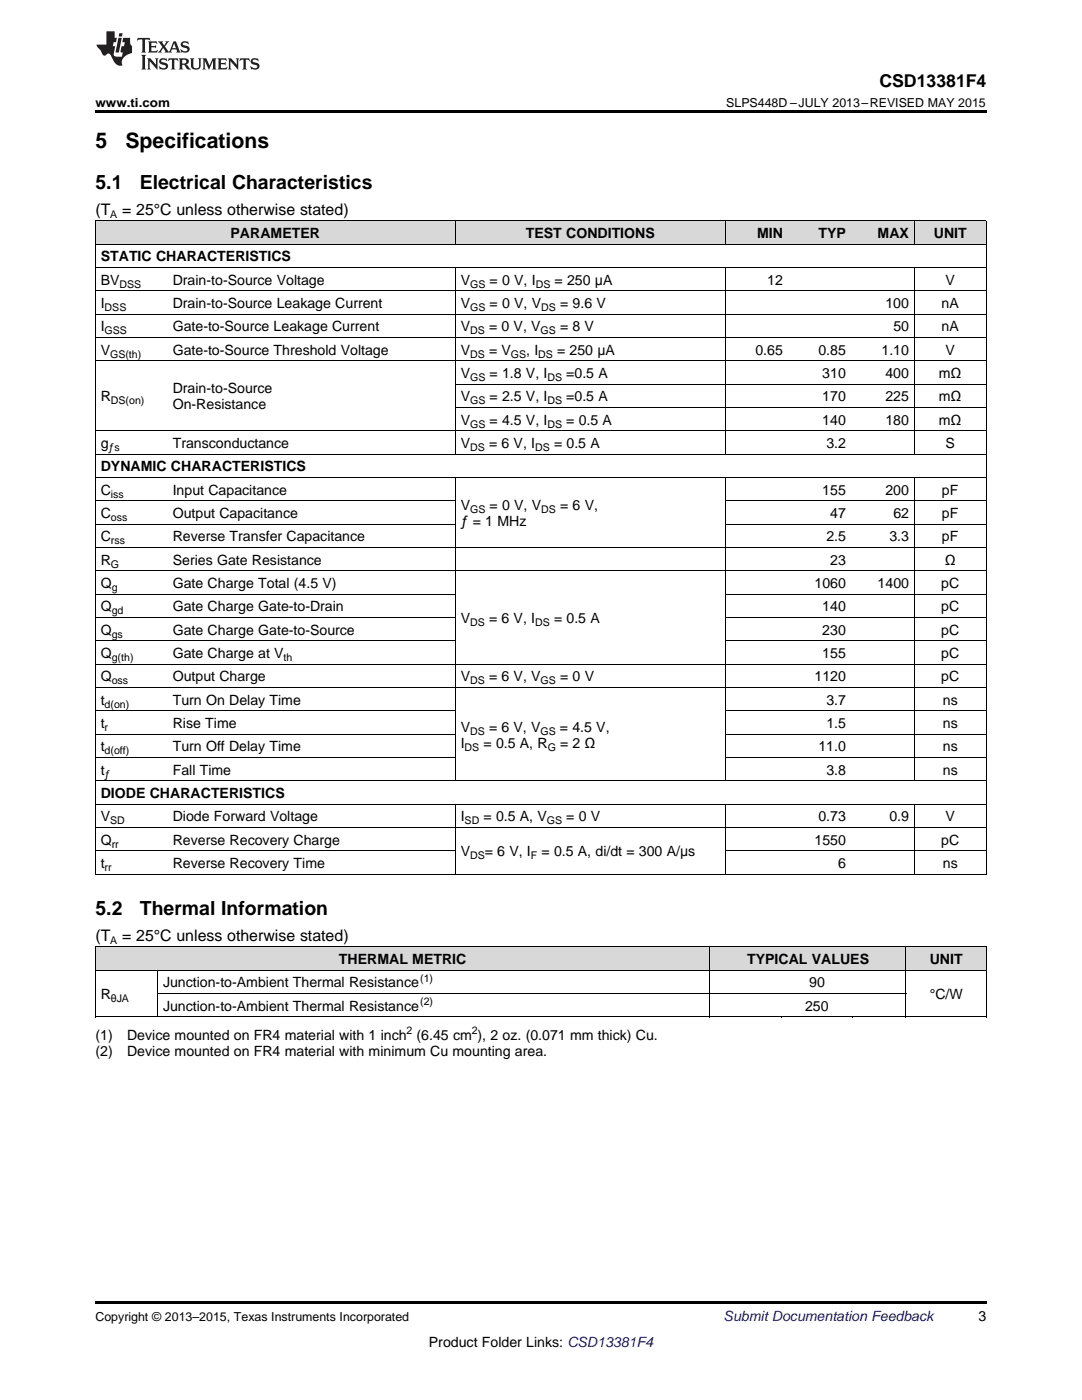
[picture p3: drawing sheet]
<svg xmlns="http://www.w3.org/2000/svg" width="216mm" height="279mm" viewBox="0 0 216 279" stroke-linecap="round" stroke-linejoin="round" font-family="sans-serif">
<defs><g id="words">
<g font-size="4.2">
<text x="19" y="29.6">5</text>
<text x="25" y="29.6">Specifications</text>
</g>
<g font-size="3.9">
<text x="19" y="37.7">5.1</text>
<text x="27.9" y="37.7">Electrical Characteristics</text>
<text x="19" y="182.6">5.2</text>
<text x="27.9" y="182.6">Thermal Information</text>
</g>
<text font-size="3.5" x="175.5" y="17.3">CSD13381F4</text>
<g font-size="3.2">
<text x="19" y="42.9">(T</text>
<text x="24.4" y="42.9">= 25°C unless otherwise stated)</text>
<text x="19" y="187.7">(T</text>
<text x="24.4" y="187.7">= 25°C unless otherwise stated)</text>
</g>
<g font-size="2.8">
<text x="46" y="47.5">PARAMETER</text>
<text x="104.9" y="47.5">TEST CONDITIONS</text>
<text x="151.1" y="47.5">MIN</text>
<text x="163.3" y="47.5">TYP</text>
<text x="175.1" y="47.5">MAX</text>
<text x="186.3" y="47.5">UNIT</text>
<text x="20.1" y="52.2">STATIC CHARACTERISTICS</text>
<text x="20.1" y="56.8">BV</text>
<text x="34.5" y="56.8">Drain-to-Source Voltage</text>
<text x="91.9" y="56.8">V</text>
<text x="97.7" y="56.8">= 0 V, I</text>
<text x="110.7" y="56.8">= 250 μA</text>
<text x="153.1" y="56.8">12</text>
<text x="188.7" y="56.8">V</text>
<text x="20.1" y="61.5">I</text>
<text x="34.5" y="61.5">Drain-to-Source Leakage Current</text>
<text x="91.9" y="61.5">V</text>
<text x="97.7" y="61.5">= 0 V, V</text>
<text x="111.8" y="61.5">= 9.6 V</text>
<text x="176.7" y="61.5">100</text>
<text x="187.9" y="61.5">nA</text>
<text x="20.1" y="66.1">I</text>
<text x="20.1" y="70.8">V</text>
<text x="34.5" y="66.1">Gate-to-Source Leakage Current</text>
<text x="34.5" y="70.8">Gate-to-Source Threshold Voltage</text>
<text x="91.9" y="66.1">V</text>
<text x="91.9" y="70.8">V</text>
<text x="97.6" y="66.1">= 0 V, V</text>
<text x="97.6" y="70.8">= V</text>
<text x="105" y="70.8">, I</text>
<text x="111.2" y="70.8">= 250 μA</text>
<text x="111.8" y="66.1">= 8 V</text>
<text x="150.7" y="70.8">0.65</text>
<text x="163.3" y="70.8">0.85</text>
<text x="175.9" y="70.8">1.10</text>
<text x="178.3" y="66.1">50</text>
<text x="187.9" y="66.1">nA</text>
<text x="188.7" y="70.8">V</text>
<text x="91.9" y="75.5">V</text>
<text x="97.7" y="75.5">= 1.8 V, I</text>
<text x="113" y="75.5">=0.5 A</text>
<text x="164.1" y="75.5">310</text>
<text x="176.7" y="75.5">400</text>
<text x="187.4" y="75.5">mΩ</text>
<text x="20.1" y="80.1">R</text>
<text x="34.5" y="78.5">Drain-to-Source</text>
<text x="34.5" y="81.7">On-Resistance</text>
<text x="91.9" y="80.1">V</text>
<text x="97.7" y="80.1">= 2.5 V, I</text>
<text x="113" y="80.1">=0.5 A</text>
<text x="164.1" y="80.1">170</text>
<text x="176.7" y="80.1">225</text>
<text x="187.4" y="80.1">mΩ</text>
<text x="20.1" y="89.4">g</text>
<text x="34.5" y="89.4">Transconductance</text>
<text x="91.9" y="84.8">V</text>
<text x="91.9" y="89.4">V</text>
<text x="97.6" y="89.4">= 6 V, I</text>
<text x="97.7" y="84.8">= 4.5 V, I</text>
<text x="110.6" y="89.4">= 0.5 A</text>
<text x="113" y="84.8">= 0.5 A</text>
<text x="164.1" y="84.8">140</text>
<text x="164.9" y="89.4">3.2</text>
<text x="176.7" y="84.8">180</text>
<text x="187.4" y="84.8">mΩ</text>
<text x="188.7" y="89.4">S</text>
<text x="20.1" y="94.1">DYNAMIC CHARACTERISTICS</text>
<text x="20.1" y="98.7">C</text>
<text x="34.5" y="98.7">Input Capacitance</text>
<text x="91.9" y="101.8">V</text>
<text x="97.7" y="101.8">= 0 V, V</text>
<text x="111.8" y="101.8">= 6 V,</text>
<text x="164.1" y="98.7">155</text>
<text x="176.7" y="98.7">200</text>
<text x="188" y="98.7">pF</text>
<text x="20.1" y="103.4">C</text>
<text x="34.5" y="103.4">Output Capacitance</text>
<text x="91.9" y="105">ƒ = 1 MHz</text>
<text x="165.7" y="103.4">47</text>
<text x="178.3" y="103.4">62</text>
<text x="188" y="103.4">pF</text>
<text x="20.1" y="108.1">C</text>
<text x="20.1" y="112.7">R</text>
<text x="34.5" y="108.1">Reverse Transfer Capacitance</text>
<text x="34.5" y="112.7">Series Gate Resistance</text>
<text x="164.9" y="108.1">2.5</text>
<text x="165.7" y="112.7">23</text>
<text x="177.5" y="108.1">3.3</text>
<text x="188" y="108.1">pF</text>
<text x="188.5" y="112.7">Ω</text>
<text x="20.1" y="117.4">Q</text>
<text x="34.5" y="117.4">Gate Charge Total (4.5 V)</text>
<text x="162.5" y="117.4">1060</text>
<text x="175.1" y="117.4">1400</text>
<text x="187.8" y="117.4">pC</text>
<text x="20.1" y="122">Q</text>
<text x="34.5" y="122">Gate Charge Gate-to-Drain</text>
<text x="91.9" y="124.4">V</text>
<text x="97.6" y="124.4">= 6 V, I</text>
<text x="110.6" y="124.4">= 0.5 A</text>
<text x="164.1" y="122">140</text>
<text x="187.8" y="122">pC</text>
<text x="20.1" y="126.7">Q</text>
<text x="20.1" y="131.3">Q</text>
<text x="34.5" y="126.7">Gate Charge Gate-to-Source</text>
<text x="34.5" y="131.3">Gate Charge at V</text>
<text x="164.1" y="126.7">230</text>
<text x="164.1" y="131.3">155</text>
<text x="187.8" y="126.7">pC</text>
<text x="187.8" y="131.3">pC</text>
<text x="20.1" y="136">Q</text>
<text x="34.5" y="136">Output Charge</text>
<text x="91.9" y="136">V</text>
<text x="97.6" y="136">= 6 V, V</text>
<text x="111.8" y="136">= 0 V</text>
<text x="162.5" y="136">1120</text>
<text x="187.8" y="136">pC</text>
<text x="20.1" y="140.7">t</text>
<text x="34.5" y="140.7">Turn On Delay Time</text>
<text x="164.9" y="140.7">3.7</text>
<text x="188.1" y="140.7">ns</text>
<text x="20.1" y="145.3">t</text>
<text x="20.1" y="150">t</text>
<text x="34.5" y="145.3">Rise Time</text>
<text x="34.5" y="150">Turn Off Delay Time</text>
<text x="91.9" y="146">V</text>
<text x="91.9" y="149.2">I</text>
<text x="96.5" y="149.2">= 0.5 A, R</text>
<text x="97.6" y="146">= 6 V, V</text>
<text x="111.7" y="146">= 4.5 V,</text>
<text x="111.8" y="149.2">= 2 Ω</text>
<text x="163.3" y="150">11.0</text>
<text x="164.9" y="145.3">1.5</text>
<text x="188.1" y="145.3">ns</text>
<text x="188.1" y="150">ns</text>
<text x="20.1" y="154.6">t</text>
<text x="34.5" y="154.6">Fall Time</text>
<text x="164.9" y="154.6">3.8</text>
<text x="188.1" y="154.6">ns</text>
<text x="20.1" y="159.3">DIODE CHARACTERISTICS</text>
<text x="20.1" y="163.9">V</text>
<text x="34.5" y="163.9">Diode Forward Voltage</text>
<text x="91.9" y="163.9">I</text>
<text x="96.5" y="163.9">= 0.5 A, V</text>
<text x="113" y="163.9">= 0 V</text>
<text x="163.3" y="163.9">0.73</text>
<text x="177.5" y="163.9">0.9</text>
<text x="188.7" y="163.9">V</text>
<text x="20.1" y="168.6">Q</text>
<text x="20.1" y="173.2">t</text>
<text x="34.5" y="168.6">Reverse Recovery Charge</text>
<text x="34.5" y="173.2">Reverse Recovery Time</text>
<text x="91.9" y="170.9">V</text>
<text x="96.7" y="170.9">= 6 V, I</text>
<text x="108.1" y="170.9">= 0.5 A, di/dt = 300 A/μs</text>
<text x="162.5" y="168.6">1550</text>
<text x="167.2" y="173.2">6</text>
<text x="187.8" y="168.6">pC</text>
<text x="188.1" y="173.2">ns</text>
<text x="32.5" y="197.1">Junction-to-Ambient Thermal Resistance</text>
<text x="67.6" y="192.4">THERMAL METRIC</text>
<text x="149.1" y="192.4">TYPICAL VALUES</text>
<text x="161.5" y="197.1">90</text>
<text x="185.5" y="192.4">UNIT</text>
<text x="20.1" y="199.4">R</text>
<text x="32.5" y="201.7">Junction-to-Ambient Thermal Resistance</text>
<text x="160.7" y="201.7">250</text>
<text x="185.5" y="199.4">°C/W</text>
<text x="19" y="207.6">(1)</text>
<text x="25.4" y="207.6">Device mounted on FR4 material with 1 inch (6.45 cm ), 2 oz. (0.071 mm thick) Cu.</text>
<text x="19" y="210.7">(2)</text>
<text x="25.4" y="210.7">Device mounted on FR4 material with minimum Cu mounting area.</text>
<text x="195.3" y="263.6">3</text>
<text x="85.6" y="268.9">Product Folder Links: CSD13381F4</text>
</g>
<text font-size="2.8" fill="#0000c8" x="144.4" y="263.6">Submit Documentation Feedback</text>
<g font-size="2.5">
<text x="19" y="21.4">www.ti.com</text>
<text x="144.9" y="21.4">SLPS448D –JULY 2013–REVISED MAY 2015</text>
<text x="19" y="263.6">Copyright © 2013–2015, Texas Instruments Incorporated</text>
</g>
<g font-size="2.1">
<text x="22" y="43.5">A</text>
<text x="23.8" y="57.4">DSS</text>
<text x="93.8" y="57.4">GS</text>
<text x="106.9" y="57.4">DS</text>
<text x="20.9" y="62.1">DSS</text>
<text x="93.8" y="62.1">GS</text>
<text x="108" y="62.1">DS</text>
<text x="20.9" y="66.7">GSS</text>
<text x="22" y="71.4">GS(th)</text>
<text x="93.8" y="66.7">DS</text>
<text x="93.8" y="71.4">DS</text>
<text x="102" y="71.4">GS</text>
<text x="107.4" y="71.4">DS</text>
<text x="107.9" y="66.7">GS</text>
<text x="93.8" y="76">GS</text>
<text x="109.2" y="76">DS</text>
<text x="22.1" y="80.7">DS(on)</text>
<text x="93.8" y="80.7">GS</text>
<text x="109.2" y="80.7">DS</text>
<text x="21.7" y="90">ƒs</text>
<text x="93.8" y="85.3">GS</text>
<text x="93.8" y="90">DS</text>
<text x="106.8" y="90">DS</text>
<text x="109.2" y="85.3">DS</text>
<text x="22.1" y="99.3">iss</text>
<text x="22.1" y="104">oss</text>
<text x="93.8" y="102.4">GS</text>
<text x="108" y="102.4">DS</text>
<text x="22.1" y="108.6">rss</text>
<text x="22.1" y="113.3">G</text>
<text x="22.3" y="117.9">g</text>
<text x="22.3" y="122.6">gd</text>
<text x="93.8" y="124.9">DS</text>
<text x="106.8" y="124.9">DS</text>
<text x="22.3" y="127.2">gs</text>
<text x="22.3" y="131.9">g(th)</text>
<text x="56.6" y="131.9">th</text>
<text x="22.3" y="136.6">oss</text>
<text x="93.8" y="136.6">DS</text>
<text x="107.9" y="136.6">GS</text>
<text x="20.9" y="141.2">d(on)</text>
<text x="20.9" y="145.9">r</text>
<text x="92.7" y="149.8">DS</text>
<text x="93.8" y="146.6">DS</text>
<text x="107.8" y="146.6">GS</text>
<text x="109.3" y="149.8">G</text>
<text x="20.9" y="150.5">d(off)</text>
<text x="20.9" y="155.2">ƒ</text>
<text x="22" y="164.5">SD</text>
<text x="92.7" y="164.5">SD</text>
<text x="109.1" y="164.5">GS</text>
<text x="20.9" y="173.8">rr</text>
<text x="22.3" y="169.2">rr</text>
<text x="93.8" y="171.5">DS</text>
<text x="105.9" y="171.5">F</text>
<text x="22" y="188.4">A</text>
<text x="83.9" y="195.9">(1)</text>
<text x="22.1" y="200">θJA</text>
<text x="83.9" y="200.6">(2)</text>
<text x="81.1" y="206.4">2</text>
<text x="94.1" y="206.4">2</text>
</g>
</g></defs>
<g fill="#d8d8d8">
<path d="M19 189h12.5v4.7h-12.5z"/>
<path d="M31.5 189h110.2v4.7h-110.2z"/>
<path d="M141.7 189h14.2v4.7h-14.2z"/>
<path d="M155.9 189h14.3v4.7h-14.3z"/>
<path d="M170.2 189h10.6v4.7h-10.6z"/>
<path d="M180.8 189h16v4.7h-16z"/>
<path d="M19 44.1h12.6v4.7h-12.6z"/>
<path d="M31.6 44.1h1.8v4.7h-1.8z"/>
<path d="M33.4 44.1h57.5v4.7h-57.5z"/>
<path d="M90.9 44.1h53.8v4.7h-53.8z"/>
<path d="M144.7 44.1h12.6v4.7h-12.6z"/>
<path d="M157.3 44.1h12.6v4.7h-12.6z"/>
<path d="M169.9 44.1h12.6v4.7h-12.6z"/>
<path d="M182.5 44.1h14.3v4.7h-14.3z"/>
</g>
<path d="M19 22h177.8v.5h-177.8zM19 203h.2zM141.6 203h.1zM155.8 203h.1zM170.1 203h.1zM180.7 203h.1zM196.7 203h.1zM19 259.7h177.8v.5h-177.8z" fill="#000"/>
<g fill="none" stroke="#000" stroke-width=".2">
<path d="M19 58h177.8M19 53.4h177.8M19 48.7h177.8M19 44.1h177.8M19.1 44.1v130.4M90.8 44.1v4.7M90.8 53.4v37.3M144.7 44.1v4.7M144.7 53.4v37.3M182.4 44.1v4.7M182.4 53.4v37.3M196.8 44.1v130.4"/>
<path d="M19 72h177.8M19 67.4h177.8M19 62.7h177.8M90.9 76.7h105.9M19 100h71.9M19 95.3h177.8M19 90.6h177.8M19 86h177.8M90.8 95.4v60.5M90.9 81.3h105.9M144.7 95.4v60.5M144.7 100h52.1"/>
<path d="M182.4 95.4v60.5M19 118.6h71.9M19 113.9h177.8M19 109.3h177.8M19 104.6h71.9M144.7 118.6h52.1M144.7 104.6h52.1M19 137.2h177.8M19 132.6h177.8M19 127.9h71.9M19 123.2h71.9M144.7 127.9h52.1"/>
<path d="M144.7 123.2h52.1M19 155.8h177.8M19 151.2h71.9M19 146.5h71.9M19 141.9h71.9M144.7 151.2h52.1M144.7 146.5h52.1M144.7 141.9h52.1M19 174.5h177.8M19 169.8h71.9M19 165.2h177.8M19 160.5h177.8"/>
<path d="M90.8 160.5v14M144.7 160.5v14M144.7 169.8h52.1M182.4 160.5v14M19 189h177.8v14M19 193.6h177.8M19.1 189v14M31.4 193.6v9.4M31.5 198.3h149.3M141.7 189v14M180.8 189v14M19 202.9h177.8"/>
</g>
<g fill="#231f20">
<path d="M27.5 7.6l-.1 .5 .4-.2h.6v.1v2.1l-.2 .4h1l-.3-.4v-2.1l.1-.1h.5l.5 .2-.2-.5zM29.5 8.3l.2 .3v1.5l-.2 .4h1.8l.2-.6a1.04 1.04 0 0 1-1.3 .2v-.7h.6l.3 .2v-.6l-.3 .2h-.6v-.6l.8-.1 .4 .3-.2-.5zM31.5 8.3l.9 1.1-.9 1.1h.8l-.2-.2 .5-.7 .4 .7-.2 .2h1.5l-.1-.2 .1-.4h.9l.1 .4-.2 .2h1l-.3-.3-.7-1.9h-.5l-.9 2-.8-1 .9-1h-.8l.1 .3-.3 .5-.4-.6 .2-.2zM34.7 8.6l.4 1h-.7zM36.3 8.4a.63 .63 0 0 0-.2 .7 .63 .63 0 0 0 .6 .4l.6 .2 .1 .2a.75 .75 0 0 1-.7 .4 .75 .75 0 0 1-.6-.5l.1 .7 .1-.1a1.11 1.11 0 0 0 1.5-.6 1.13 1.13 0 0 0-1.2-.8l-.1-.4a1.04 1.04 0 0 1 1.2 .2l-.2-.5-.1 .1-.5-.2zM28.2 10.9l.2 .4v2.2l-.2 .4h1l-.3-.4v-2.2l.3-.4zM29.3 11.6l.3 .4v1.5l-.3 .4h.8l-.2-.4v-1.3l1.5 1.7v-1.9l.2-.4h-.7l.2 .4v.9l-1.1-1.3zM32 11.8a.62 .62 0 0 0-.2 .7 .62 .62 0 0 0 .6 .4l.6 .1 .1 .3a.76 .76 0 0 1-.7 .3 .76 .76 0 0 1-.6-.4l.1 .7 .1-.1a1.11 1.11 0 0 0 1.5-.6 1.13 1.13 0 0 0-1.2-.8l-.1-.4a1.04 1.04 0 0 1 1.2 .2l-.2-.6-.1 .1-.5-.1zM33.7 11.6l-.2 .6a.61 .61 0 0 1 .8-.3v1.6l-.2 .4h.9l-.2-.4v-1.6a.63 .63 0 0 1 .8 .3l-.2-.6zM35.6 11.6l.3 .4v1.5l-.3 .4h1l-.2-.2v-.8l.5 .2a.76 .76 0 0 0 1.2 .7l-1-1a.58 .58 0 0 0 .6-.5 .58 .58 0 0 0-.5-.6zM36.4 11.9h.1a.45 .45 0 0 1 .5 .1 .45 .45 0 0 1 .1 .5l-.7 .2zM37.9 11.6l.2 .2a2.17 2.17 0 0 0 .3 1.9 .99 .99 0 0 0 1.6-.6v-1.1l.2-.4h-.7l.2 .2a1.92 1.92 0 0 1-.2 1.8 .6 .6 0 0 1-.9-.5v-1.1l.2-.4zM40.4 11.6l.2 .4v1.5l-.2 .4h.7l-.2-.4v-1.4l.8 1.8 .8-1.8v1.4l-.2 .4h.9l-.2-.4v-1.5l.2-.4h-.8l-.6 1.5-.6-1.5zM43.4 11.6l.2 .4v1.5l-.2 .4h1.8l.2-.6a1.04 1.04 0 0 1-1.3 .1v-.6h.5l.4 .2v-.6l-.4 .2h-.5v-.7h.8l.3 .3-.1-.6zM45.5 11.6l.2 .4v1.5l-.2 .4h.7l-.2-.4v-1.3l1.5 1.7v-1.9l.2-.4h-.7l.2 .4v.9l-1.1-1.3zM47.9 11.6l-.1 .6a.61 .61 0 0 1 .8-.3v1.6l-.3 .4h1l-.3-.4 .1-1.6a.63 .63 0 0 1 .7 .3l-.1-.6zM50.2 11.8a.62 .62 0 0 0-.2 .7 .62 .62 0 0 0 .6 .4l.6 .1 .2 .3a.76 .76 0 0 1-.8 .3 .76 .76 0 0 1-.6-.4l.1 .7 .2-.1a1.11 1.11 0 0 0 1.5-.6 1.13 1.13 0 0 0-1.3-.8l-.1-.4a1.04 1.04 0 0 1 1.2 .2l-.1-.6-.2 .1-.5-.1z"/>
<path d="M21.2 6.3v2.6h-1.9l.1 .4 .7 .9a.91 .91 0 0 0 1 .8 .56 .56 0 0 1 .5-.3 .56 .56 0 0 1 .5 .3l.4 .8a1.53 1.53 0 0 0 1.9 1.2 1.54 1.54 0 0 1 1-2.1l.9-.3v-1.4a1.52 1.52 0 0 1-.3-1.6h-1.4l-.2 .8h.5l-.2 .8h-.4l-.2 1v.2l.4 .1-.2 .8a1.93 1.93 0 0 1-1.6-.3l.3-1.8h-.5l.2-.8h.4l.2-.8h-.4v-1.3zM23.6 7.6l-.6 2.9h.7l.6-2.9zM23.8 6.6l-.1 .7h.6l.2-.7z"/>
</g>
<use href="#words"/>
</svg>
